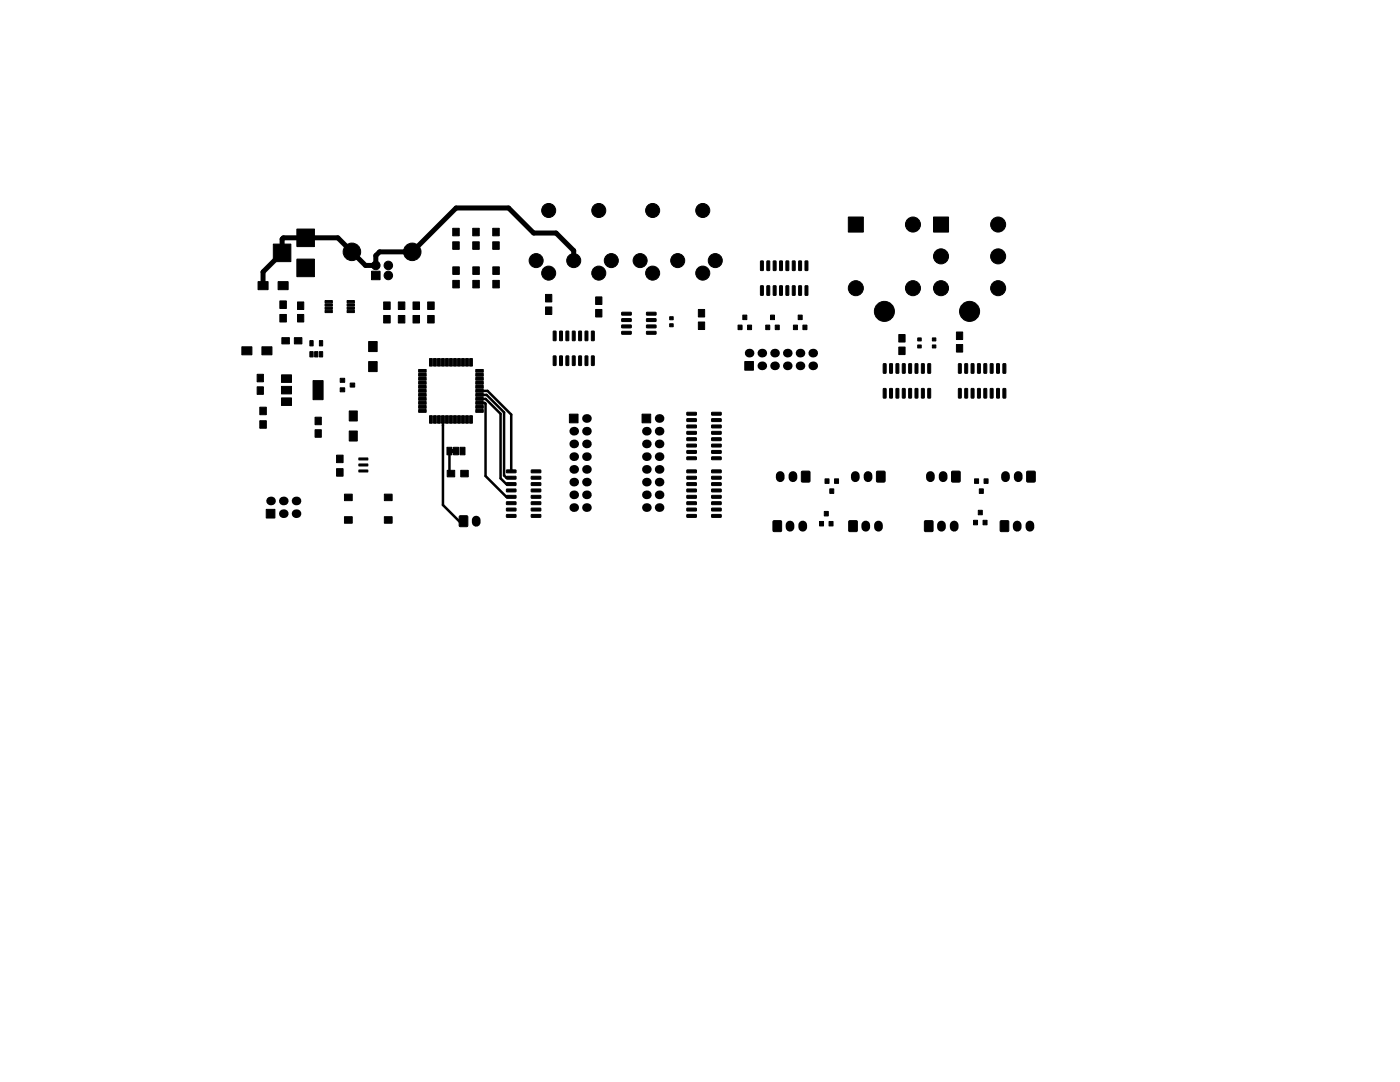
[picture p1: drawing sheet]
<svg xmlns="http://www.w3.org/2000/svg" width="279mm" height="216mm" viewBox="0 0 279 216" stroke-linecap="round" stroke-linejoin="round" font-family="sans-serif">
<g fill="#000" stroke="#000" stroke-width=".2">
<path d="M51.5 56.2h2v1.6h-2zM54.6 48.7h3.4v3.5h-3.4zM55.5 56.2h2v1.6h-2zM59.3 51.7h3.4v3.5h-3.4zM59.3 45.7h3.4v3.5h-3.4zM64.9 60h1.4v.4h-1.4zM69.3 60h1.4v.4h-1.4zM74.1 54.1h1.7v1.7h-1.7zM90.4 53.3h1.3v1.4h-1.3zM90.4 56h1.3v1.4h-1.3zM90.4 48.3h1.3v1.4h-1.3zM90.4 45.6h1.3v1.4h-1.3z"/>
<path d="M94.4 53.3h1.3v1.4h-1.3zM94.4 56h1.3v1.4h-1.3zM94.3 45.6h1.3v1.4h-1.3zM94.3 48.3h1.3v1.4h-1.3zM98.3 48.3h1.3v1.4h-1.3zM98.3 45.6h1.3v1.4h-1.3zM98.4 56h1.3v1.4h-1.3zM98.4 53.3h1.3v1.4h-1.3zM108.9 58.7h1.2v1.6h-1.2zM151.8 57h.4l.2 .1v1.7l-.2 .1-.4-.1zM151.8 52.1h.4l.2 .1v1.7l-.2 .1-.4-.1zM153.1 57h.4l.1 .1v1.7l-.1 .1-.5-.1z"/>
<path d="M153.1 52.1h.4l.1 .1v1.7l-.1 .1-.5-.1zM154.3 57h.5l.1 .1v1.7l-.1 .1-.5-.1zM154.3 52.1h.5l.1 .1v1.7l-.1 .1-.5-.1zM155.6 57h.4l.2 .1v1.7l-.2 .1-.4-.1zM155.6 52.1h.4l.2 .1v1.7l-.2 .1-.4-.1zM156.9 57h.4l.1 .1v1.7l-.1 .1-.5-.1zM156.9 52.1h.4l.1 .1v1.7l-.1 .1-.5-.1zM158.1 57h.5l.1 .1v1.7l-.1 .1-.5-.1zM158.1 52.1h.5l.1 .1v1.7l-.1 .1-.5-.1zM159.4 57h.4l.2 .1v1.7l-.1 .1-.5-.1zM159.4 52.1h.4l.2 .1v1.7l-.1 .1-.5-.1zM160.7 57h.4l.1 .1v1.7l-.1 .1-.5-.1z"/>
<path d="M160.7 52.1h.4l.1 .1v1.7l-.1 .1-.5-.1zM169.3 43.3h3v3h-3zM186.3 43.3h3v3h-3zM48.3 69.2h2v1.6h-2zM51.3 77.2h1.3v1.5h-1.3zM51.3 74.7h1.3v1.5h-1.3zM52.3 69.2h2v1.6h-2zM56.2 77.1h2v1.5h-2zM56.2 74.8h2v1.5h-2zM55.9 62.7h1.2v1.6h-1.2zM55.9 60h1.2v1.6h-1.2zM56.3 67.4h1.4v1.2h-1.4z"/>
<path d="M59.4 62.7h1.2v1.6h-1.2zM59.4 60.3h1.2v1.4h-1.2zM58.7 67.4h1.6v1.2h-1.6zM62.5 76h2v3.8h-2zM61.8 70.2h.7v1h-.7zM61.8 68h.7v1h-.7zM62.8 70.2h.6v1h-.6zM63.7 70.2h.7v1h-.7zM63.7 68h.7v1h-.7zM64.9 60.6h1.4v.5h-1.4zM64.9 61.3h1.4v.4h-1.4zM64.9 61.9h1.4v.5h-1.4z"/>
<path d="M67.9 75.5h.9v.8h-.9zM67.9 77.4h.9v.8h-.9zM69.3 61.9h1.4v.5h-1.4zM69.3 61.3h1.4v.4h-1.4zM69.3 60.6h1.4v.5h-1.4zM69.9 76.4h.9v.8h-.9zM73.6 72.2h1.7v2h-1.7zM73.6 68.2h1.7v2h-1.7zM76.6 60.3h1.3v1.4h-1.3zM76.6 63h1.3v1.4h-1.3zM79.5 63h1.3v1.4h-1.3zM79.5 60.3h1.3v1.4h-1.3z"/>
<path d="M83.5 73.7h1.6v.6h-1.6zM83.5 74.5h1.6v.6h-1.6zM83.5 75.3h1.6v.6h-1.6zM83.5 76.1h1.6v.6h-1.6zM83.5 76.9h1.6v.6h-1.6zM83.5 77.7h1.6v.6h-1.6zM83.5 78.5h1.6v.6h-1.6zM83.5 79.3h1.6v.6h-1.6zM82.4 60.3h1.3v1.4h-1.3zM82.4 63h1.3v1.4h-1.3zM85.7 71.6h.6v1.4h-.6zM86.5 71.6h.6v1.4h-.6z"/>
<path d="M85.4 60.3h1.3v1.4h-1.3zM85.4 63h1.3v1.4h-1.3zM87.3 71.6h.6v1.4h-.6zM88.1 71.6h.6v1.4h-.6zM88.9 71.6h.6v1.4h-.6zM89.7 71.6h.6v1.4h-.6zM90.5 71.6h.6v1.4h-.6zM91.3 71.6h.6v1.4h-.6zM92.1 71.6h.6v1.4h-.6zM92.9 71.6h.6v1.4h-.6zM93.7 71.6h.6v1.4h-.6zM95 79.3h1.4v.6h-1.4z"/>
<path d="M95 78.5h1.4v.6h-1.4zM95 77.7h1.4v.6h-1.4zM95 76.9h1.4v.6h-1.4zM95 76.1h1.4v.6h-1.4zM95 75.3h1.4v.6h-1.4zM95 74.5h1.4v.6h-1.4zM95 73.7h1.4v.6h-1.4zM108.9 61.3h1.2v1.4h-1.2zM110.4 66.1h.5l.1 .1v1.7l-.1 .1-.5-.1zM110.4 71h.5l.1 .1v1.7l-.1 .1-.5-.1zM111.7 66.1h.4l.2 .1v1.7l-.2 .1-.4-.1zM111.7 71h.4l.2 .1v1.7l-.2 .1-.4-.1z"/>
<path d="M113 66.1h.4l.1 .1v1.7l-.1 .1-.5-.1zM113 71h.4l.1 .1v1.7l-.1 .1-.5-.1zM114.2 66.1h.5l.1 .1v1.7l-.1 .1-.5-.1zM114.2 71h.5l.1 .1v1.7l-.1 .1-.5-.1zM115.5 66.1h.4l.2 .1v1.7l-.2 .1-.4-.1zM115.5 71h.4l.2 .1v1.7l-.2 .1-.4-.1zM116.8 66.1h.4l.1 .1v1.7l-.1 .1-.5-.1zM116.8 71h.4l.1 .1v1.7l-.1 .1-.5-.1zM118.1 66.1h.4l.1 .1v1.7l-.1 .1-.5-.1zM118.1 71h.4l.1 .1v1.7l-.1 .1-.5-.1zM118.9 59.3h1.2v1.4h-1.2zM118.9 61.7h1.2v1.6h-1.2z"/>
<path d="M124.1 66.1h1.8l.1 .5-.1 .1h-1.7l-.1-.1zM124.1 64.9l1.8-.1 .1 .5-.1 .1h-1.7l-.1-.1zM124.1 63.6h1.8l.1 .4-.1 .2h-1.7l-.1-.2zM124.1 62.3h1.8l.1 .5-.1 .1h-1.7l-.1-.1zM129 62.3h1.8l.1 .5-.1 .1h-1.7l-.1-.1zM129 63.6h1.8l.1 .4-.1 .2h-1.7l-.1-.2zM129 64.9l1.8-.1 .1 .5-.1 .1h-1.7l-.1-.1zM129 66.1h1.8l.1 .5-.1 .1h-1.7l-.1-.1zM133.6 63.2h.7v.6h-.7zM133.6 64.6h.7v.6h-.7zM139.4 61.7h1.2v1.6h-1.2zM139.4 64.3h1.2v1.4h-1.2z"/>
<path d="M147.3 64.9h.8v.9h-.8zM148.2 62.9h.8v.9h-.8zM149.2 64.9h.8v.9h-.8zM148.6 72.1h1.8v1.8h-1.8zM152.8 64.9h.8v.9h-.8zM153.8 62.9h.8v.9h-.8zM154.7 64.9h.8v.9h-.8zM158.3 64.9h.8v.9h-.8zM159.3 62.9h.8v.9h-.8zM160.2 64.9h.8v.9h-.8zM176.3 77.5h.4l.2 .1v1.7l-.2 .1-.4-.1zM176.3 72.6h.4l.2 .1v1.7l-.2 .1-.4-.1z"/>
<path d="M177.6 77.5h.4l.1 .1v1.7l-.1 .1-.5-.1zM177.6 72.6h.4l.1 .1v1.7l-.1 .1-.5-.1zM178.8 77.5h.5l.1 .1v1.7l-.1 .1-.5-.1zM178.8 72.6h.5l.1 .1v1.7l-.1 .1-.5-.1zM179.4 66.7h1.2v1.6h-1.2zM179.4 69.3h1.2v1.4h-1.2zM180.1 77.5h.4l.2 .1v1.7l-.2 .1-.4-.1zM180.1 72.6h.4l.2 .1v1.7l-.2 .1-.4-.1zM181.4 77.5h.4l.1 .1v1.7l-.1 .1-.5-.1zM181.4 72.6h.4l.1 .1v1.7l-.1 .1-.5-.1zM182.6 77.5h.5l.1 .1v1.7l-.1 .1-.5-.1zM182.6 72.6h.5l.1 .1v1.7l-.1 .1-.5-.1z"/>
<path d="M183.1 67.4h.8v.6h-.8zM183.1 68.8h.8v.6h-.8zM183.9 77.5h.4l.2 .1v1.7l-.1 .1-.5-.1zM183.9 72.6h.4l.2 .1v1.7l-.1 .1-.5-.1zM185.2 77.5h.4l.1 .1v1.7l-.1 .1-.5-.1zM185.2 72.6h.4l.1 .1v1.7l-.1 .1-.5-.1zM186.1 68.8h.7v.6h-.7zM186.1 67.4h.7v.6h-.7zM190.9 68.7h1.2v1.6h-1.2zM190.9 66.3h1.2v1.4h-1.2zM191.3 77.5h.4l.2 .1v1.7l-.2 .1-.4-.1zM191.3 72.6h.4l.2 .1v1.7l-.2 .1-.4-.1z"/>
<path d="M192.6 77.5h.4l.1 .1v1.7l-.1 .1-.5-.1zM192.6 72.6h.4l.1 .1v1.7l-.1 .1-.5-.1zM193.8 77.5h.5l.1 .1v1.7l-.1 .1-.5-.1zM193.8 72.6h.5l.1 .1v1.7l-.1 .1-.5-.1zM195.1 77.5h.4l.2 .1v1.7l-.2 .1-.4-.1zM195.1 72.6h.4l.2 .1v1.7l-.2 .1-.4-.1zM196.4 77.5h.4l.1 .1v1.7l-.1 .1-.5-.1zM196.4 72.6h.4l.1 .1v1.7l-.1 .1-.5-.1zM197.6 77.5h.5l.1 .1v1.7l-.1 .1-.5-.1zM197.6 72.6h.5l.1 .1v1.7l-.1 .1-.5-.1zM198.9 77.5h.4l.2 .1v1.7l-.1 .1-.5-.1zM198.9 72.6h.4l.2 .1v1.7l-.1 .1-.5-.1z"/>
<path d="M200.2 77.5h.4l.1 .1v1.7l-.1 .1-.5-.1zM200.2 72.6h.4l.1 .1v1.7l-.1 .1-.5-.1zM51.9 84h1.3v1.4h-1.3zM51.9 81.3h1.3v1.4h-1.3zM56.2 79.4h2v1.5h-2zM62.9 83.3h1.2v1.4h-1.2zM62.9 85.7h1.2v1.6h-1.2zM67.2 93.5h1.3v1.5h-1.3zM67.2 90.8h1.3v1.5h-1.3zM68.7 98.6h1.6v1.3h-1.6zM69.7 82h1.6v2h-1.6zM69.7 86h1.6v2h-1.6z"/>
<path d="M71.6 93.8h1.8v.4h-1.8zM71.6 92.6h1.8v.4h-1.8zM71.6 91.4h1.8v.4h-1.8zM76.7 98.6h1.6v1.3h-1.6zM83.5 80.1h1.6v.6h-1.6zM83.5 80.9h1.6v.6h-1.6zM83.5 81.7h1.6v.6h-1.6zM85.7 83h.6v1.4h-.6zM86.5 83h.6v1.4h-.6zM87.3 83h.6v1.4h-.6zM88.1 83h.6v1.4h-.6zM88.9 83h.6v1.4h-.6z"/>
<path d="M89.2 89.3h1v1.4h-1zM89.3 93.8h1.4v1.3h-1.4zM89.7 83h.6v1.4h-.6zM90.1 89.7h.5v.6h-.5zM90.5 89.3h1v1.4h-1zM90.5 83h.6v1.4h-.6zM91.3 83h.6v1.4h-.6zM91.8 89.3h1v1.4h-1zM92 93.8h1.4v1.3h-1.4zM92.1 83h.6v1.4h-.6zM92.9 83h.6v1.4h-.6zM93.7 83h.6v1.4h-.6z"/>
<path d="M95 81.7h1.4v.6h-1.4zM95 80.9h1.4v.6h-1.4zM95 80.1h1.4v.6h-1.4zM101.1 98.9l1.8-.1 .1 .5-.1 .1h-1.7l-.1-.1zM101.1 97.6h1.8l.1 .4-.1 .2h-1.7l-.1-.2zM101.1 96.3h1.8l.1 .5-.1 .1h-1.7l-.1-.1zM101.1 95.1l1.8-.1 .1 .5-.1 .1h-1.7l-.1-.1zM101.1 93.8h1.8l.1 .4-.1 .2h-1.7l-.1-.2zM106 93.8h1.8l.1 .4-.1 .2h-1.7l-.1-.2zM106 95.1l1.8-.1 .1 .5-.1 .1h-1.7l-.1-.1zM106 96.3h1.8l.1 .5-.1 .1h-1.7l-.1-.1zM106 97.6h1.8l.1 .4-.1 .2h-1.7l-.1-.2z"/>
<path d="M106 98.9l1.8-.1 .1 .5-.1 .1h-1.7l-.1-.1zM113.6 82.6h1.8v1.8h-1.8zM128.1 82.6h1.8v1.8h-1.8zM137.1 98.9l1.8-.1 .1 .5-.1 .1h-1.7l-.1-.1zM137.1 97.6h1.8l.1 .4-.1 .2h-1.7l-.1-.2zM137.1 96.3h1.8l.1 .5-.1 .1h-1.7l-.1-.1zM137.1 95.1l1.8-.1 .1 .5-.1 .1h-1.7l-.1-.1zM137.1 93.8h1.8l.1 .4-.1 .2h-1.7l-.1-.2zM137.1 91.2l1.8-.1 .1 .5-.1 .1h-1.7l-.1-.1zM137.1 89.9h1.8l.1 .5-.1 .1h-1.7l-.1-.2zM137.1 88.6h1.8l.1 .5-.1 .1h-1.7l-.1-.1zM137.1 87.4l1.8-.1 .1 .5-.1 .1h-1.7l-.1-.1z"/>
<path d="M137.1 86.1h1.8l.1 .4-.1 .2h-1.7l-.1-.2zM137.1 84.8h1.8l.1 .5-.1 .1h-1.7l-.1-.1zM137.1 83.6l1.8-.1 .1 .5-.1 .1h-1.7l-.1-.1zM137.1 82.3h1.8l.1 .4-.1 .2h-1.7l-.1-.2zM142 93.8h1.8l.1 .4-.1 .2h-1.7l-.1-.2zM142 95.1l1.8-.1 .1 .5-.1 .1h-1.7l-.1-.1zM142 96.3h1.8l.1 .5-.1 .1h-1.7l-.1-.1zM142 97.6h1.8l.1 .4-.1 .2h-1.7l-.1-.2zM142 98.9l1.8-.1 .1 .5-.1 .1h-1.7l-.1-.1zM142 82.3h1.8l.1 .4-.1 .2h-1.7l-.1-.2zM142 83.6l1.8-.1 .1 .5-.1 .1h-1.7l-.1-.1zM142 84.8h1.8l.1 .5-.1 .1h-1.7l-.1-.1z"/>
<path d="M142 86.1h1.8l.1 .4-.1 .2h-1.7l-.1-.2zM142 87.4l1.8-.1 .1 .5-.1 .1h-1.7l-.1-.1zM142 88.6h1.8l.1 .5-.1 .1h-1.7l-.1-.1zM142 89.9h1.8l.1 .5-.1 .1h-1.7l-.1-.2zM142 91.2l1.8-.1 .1 .5-.1 .1h-1.7l-.1-.1zM160 94.1h1.6v2h-1.6zM164.6 95.5h.9v.9h-.9zM165.6 97.5h.8v.9h-.8zM166.6 95.5h.7v.9h-.7zM175 94.1h1.6v2h-1.6zM190 94.1h1.6l-.1 2h-1.6zM194.5 95.5h.8v.9h-.8z"/>
<path d="M195.4 97.5h.8v.9h-.8zM196.4 95.5h.8v.9h-.8zM205 94.1h1.6l-.1 2h-1.6zM53.1 101.6h1.8v1.8h-1.8zM68.7 103.1h1.6v1.3h-1.6zM76.7 103.1h1.6v1.3h-1.6zM91.7 103h1.6v2h-1.6zM101.1 102.7l1.8-.1 .1 .5-.1 .1h-1.7l-.1-.1zM101.1 101.4h1.8l.1 .5-.1 .1h-1.7l-.1-.2zM101.1 100.1h1.8l.1 .5-.1 .1h-1.7l-.1-.1zM106 100.1h1.8l.1 .5-.1 .1h-1.7l-.1-.1zM106 101.4h1.8l.1 .5-.1 .1h-1.7l-.1-.2z"/>
<path d="M106 102.7l1.8-.1 .1 .5-.1 .1h-1.7l-.1-.1zM137.1 102.7l1.8-.1 .1 .5-.1 .1h-1.7l-.1-.1zM137.1 101.4h1.8l.1 .5-.1 .1h-1.7l-.1-.2zM137.1 100.1h1.8l.1 .5-.1 .1h-1.7l-.1-.1zM142 100.1h1.8l.1 .5-.1 .1h-1.7l-.1-.1zM142 101.4h1.8l.1 .5-.1 .1h-1.7l-.1-.2zM142 102.7l1.8-.1 .1 .5-.1 .1h-1.7l-.1-.1zM154.3 104h1.6v2h-1.6zM163.6 104.1h.8v.9h-.8zM164.5 102.1h.8v.9h-.8zM165.5 104.1h.8v.9h-.8zM169.4 104h1.7l-.1 2h-1.6z"/>
<path d="M184.6 104h1.6l-.1 2h-1.6zM194.3 103.8h.8v.9h-.8zM195.2 101.8h.8v.9h-.8zM196.2 103.8h.8v.9h-.8zM199.7 104h1.6l-.1 2h-1.6z"/>
<circle cx="70.2" cy="50.3" r="1.75"/>
<circle cx="75" cy="53" r=".85"/>
<circle cx="77.5" cy="55" r=".85"/>
<circle cx="77.5" cy="53" r=".85"/>
<circle cx="82.3" cy="50.3" r="1.75"/>
<circle cx="107" cy="52" r="1.4"/>
<circle cx="109.5" cy="42" r="1.4"/>
<circle cx="109.5" cy="54.5" r="1.4"/>
<circle cx="114.5" cy="52" r="1.4"/>
<circle cx="119.5" cy="42" r="1.4"/>
<circle cx="119.5" cy="54.5" r="1.4"/>
<circle cx="122" cy="52" r="1.4"/>
<circle cx="127.7" cy="52" r="1.4"/>
<circle cx="130.2" cy="42" r="1.4"/>
<circle cx="130.2" cy="54.5" r="1.4"/>
<circle cx="135.3" cy="52" r="1.4"/>
<circle cx="140.3" cy="42" r="1.4"/>
<circle cx="140.3" cy="54.5" r="1.4"/>
<circle cx="142.7" cy="52" r="1.4"/>
<circle cx="170.8" cy="57.5" r="1.5"/>
<circle cx="182.2" cy="44.8" r="1.5"/>
<circle cx="182.2" cy="57.5" r="1.5"/>
<circle cx="187.8" cy="57.5" r="1.5"/>
<circle cx="187.8" cy="51.2" r="1.5"/>
<circle cx="199.2" cy="44.8" r="1.5"/>
<circle cx="199.2" cy="57.5" r="1.5"/>
<circle cx="199.2" cy="51.2" r="1.5"/>
<circle cx="176.5" cy="62.1" r="2"/>
<circle cx="193.5" cy="62.1" r="2"/>
</g>
<g fill="#000">
<circle cx="149.5" cy="70.5" r=".86"/>
<circle cx="152" cy="70.5" r=".86"/>
<circle cx="152" cy="73" r=".86"/>
<circle cx="154.6" cy="73" r=".86"/>
<circle cx="154.6" cy="70.5" r=".86"/>
<circle cx="157.1" cy="70.5" r=".86"/>
<circle cx="157.1" cy="73" r=".86"/>
<circle cx="159.7" cy="70.5" r=".86"/>
<circle cx="159.7" cy="73" r=".86"/>
<circle cx="162.2" cy="70.5" r=".86"/>
<circle cx="162.2" cy="73" r=".86"/>
<circle cx="54" cy="100" r=".86"/>
<circle cx="56.5" cy="100" r=".86"/>
<circle cx="59.1" cy="100" r=".86"/>
<circle cx="114.5" cy="93.7" r=".86"/>
<circle cx="114.5" cy="98.7" r=".86"/>
<circle cx="114.5" cy="86" r=".86"/>
<circle cx="114.5" cy="88.6" r=".86"/>
<circle cx="114.5" cy="96.2" r=".86"/>
<circle cx="114.5" cy="91.1" r=".86"/>
<circle cx="117" cy="83.5" r=".86"/>
<circle cx="117" cy="88.6" r=".86"/>
<circle cx="117" cy="91.1" r=".86"/>
<circle cx="117" cy="86" r=".86"/>
<circle cx="117" cy="98.7" r=".86"/>
<circle cx="117" cy="93.7" r=".86"/>
<circle cx="117" cy="96.2" r=".86"/>
<circle cx="129" cy="88.6" r=".86"/>
<circle cx="129" cy="98.7" r=".86"/>
<circle cx="129" cy="96.2" r=".86"/>
<circle cx="129" cy="91.1" r=".86"/>
<circle cx="129" cy="86" r=".86"/>
<circle cx="129" cy="93.7" r=".86"/>
<circle cx="131.5" cy="88.6" r=".86"/>
<circle cx="131.5" cy="91.1" r=".86"/>
<circle cx="131.5" cy="83.5" r=".86"/>
<circle cx="131.5" cy="96.2" r=".86"/>
<circle cx="131.5" cy="93.7" r=".86"/>
<circle cx="131.5" cy="86" r=".86"/>
<circle cx="131.5" cy="98.7" r=".86"/>
<circle cx="56.5" cy="102.5" r=".86"/>
<circle cx="59.1" cy="102.5" r=".86"/>
<circle cx="114.5" cy="101.3" r=".86"/>
<circle cx="117" cy="101.3" r=".86"/>
<circle cx="129" cy="101.3" r=".86"/>
<circle cx="131.5" cy="101.3" r=".86"/>
</g>
<g fill="none" stroke="#000" stroke-width="1.7">
<path d="M155.7 94.9v.4M158.3 94.9v.4M170.7 94.9v.4M173.2 94.9v.4M185.7 94.9v.4M188.2 94.9v.4M200.7 94.9v.4M203.2 94.9v.4M95 103.8v.4M157.7 104.8v.4M160.2 104.8v.4M172.8 104.8v.4"/>
<path d="M175.3 104.8v.4M187.9 104.8v.4M190.4 104.8v.4M203 104.8v.4M205.5 104.8v.4"/>
</g>
<path d="M114.5 52v-2l-3.5-3.5h-4.5l-5-5h-10.5l-8.7 8.8h-6.6l-.7 .7v2h-2.1l-5.5-5.5h-10.8l-.3 .2v2.8l-3.8 3.8v2.7" fill="none" stroke="#000" stroke-width="1"/>
<path d="M95.7 79.6h1.2l3 3v12.8l1.2 1.2h.9M95.7 78.8h1.4l3.5 3.5v12.6l.5 .4h.9M95.7 78h1.6l4.7 4.7v11.4M88.4 83.7v17.1l3.2 3.2h.9M89.7 90v4.2l.3 .3M95.7 80.4h1l.2 .2v14.4l4.2 4.1h.9" fill="none" stroke="#000" stroke-width=".5"/>
</svg>
